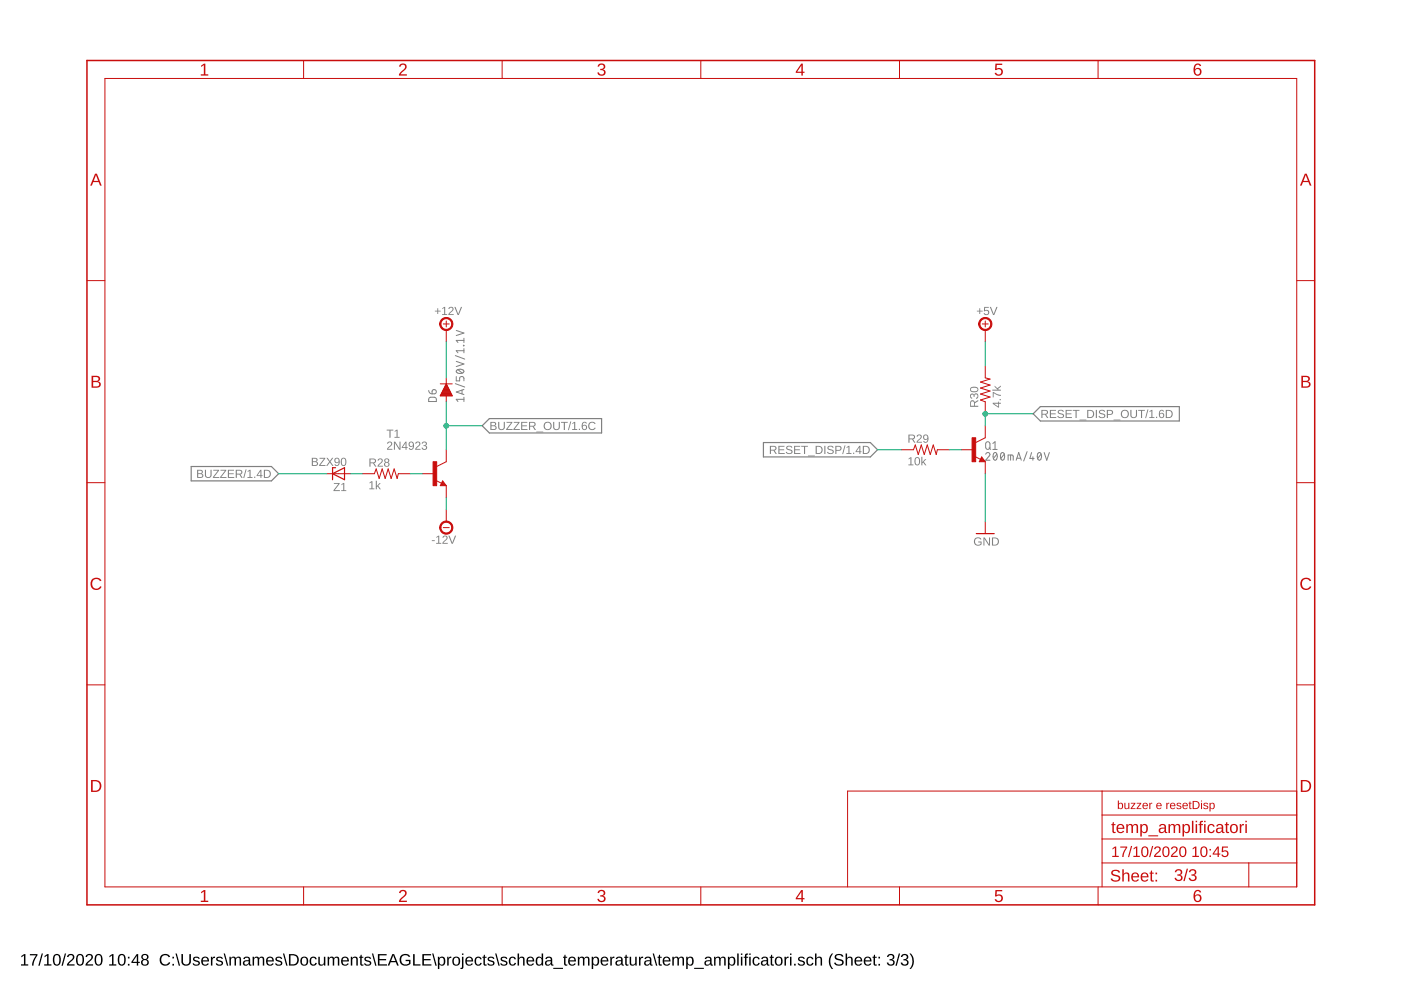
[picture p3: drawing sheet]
<svg xmlns="http://www.w3.org/2000/svg" width="297mm" height="210mm" viewBox="0 0 297 210" stroke-linecap="round" stroke-linejoin="round" font-family="sans-serif">
<path d="M4.5 202.7l.6-.4h.3v2.2h.6v.2h-1.5v-.2h.6v-1.9l-.6 .4zM6.3 202.3h1.6l-.7 1.6-.1 .8h-.3a3.8 3.8 0 0 1 .8-2.1h-1.3zM8.8 202.2h.3l-.7 2.6h-.3zM9.4 202.7l.6-.4h.3v2.2h.6v.2h-1.5v-.2h.6v-1.9l-.6 .4zM11.6 202.4a.91 .91 0 0 1 1 .1 .91 .91 0 0 1 .3 1 .89 .89 0 0 1-.3 1.1 .89 .89 0 0 1-1.2-.2l-.2-.5v-.8zM11.7 202.6a1.65 1.65 0 0 0 .2 1.9h.2a1.12 1.12 0 0 0 .4-1.6l-.3-.4zM13.7 202.2h.3l-.7 2.6h-.3zM14.5 202.4a.79 .79 0 0 1 1.2 .2 .79 .79 0 0 1-.5 1.1l-.7 .8h1.3v.2h-1.6l.1-.4 .5-.6a.72 .72 0 0 0 .4-1.2l-.5 .1-.2 .3h-.3zM16.5 202.4a.91 .91 0 0 1 1.1 .1 .91 .91 0 0 1 .2 1 .89 .89 0 0 1-.3 1.1 .89 .89 0 0 1-1.2-.2l-.2-.5v-.8zM16.7 202.6a1.65 1.65 0 0 0 .1 1.9h.2a1.12 1.12 0 0 0 .4-1.6l-.3-.4zM18.4 202.4a.79 .79 0 0 1 1.2 .2 .79 .79 0 0 1-.4 1.1l-.7 .8h1.2v.2h-1.6l.1-.4 .5-.6a.72 .72 0 0 0 .4-1.2l-.5 .1-.1 .3h-.4zM20.4 202.4a.91 .91 0 0 1 1.1 .1 .91 .91 0 0 1 .2 1 .89 .89 0 0 1-.3 1.1 .89 .89 0 0 1-1.1-.2l-.2-.5v-.8zM20.6 202.6a1.65 1.65 0 0 0 .1 1.9h.2a1.12 1.12 0 0 0 .5-1.6l-.3-.4zM23.2 202.7l.6-.4h.3v2.2h.6v.2h-1.6v-.2h.7v-1.9l-.6 .4zM25.3 202.4a.91 .91 0 0 1 1.1 .1 .91 .91 0 0 1 .3 1 .89 .89 0 0 1-.4 1.1 .89 .89 0 0 1-1.1-.2l-.2-.5v-.8zM25.5 202.6a1.65 1.65 0 0 0 .1 1.9h.2a1.12 1.12 0 0 0 .5-1.6l-.3-.4zM27.1 202.9h.4v.3h-.4zM27.1 204.4h.4v.3h-.4zM29 202.3h.3v1.6h.3v.3h-.3v.5h-.3v-.5h-1.1v-.3zM29 202.6l-.9 1.3h.9zM30.2 202.4a.72 .72 0 0 1 1-.1 .72 .72 0 0 1 0 1.1h-.1a.71 .71 0 0 1 .4 1 .71 .71 0 0 1-1 .3 .66 .66 0 0 1-.6-.6 .66 .66 0 0 1 .5-.7l-.4-.3zM30.3 202.9a.45 .45 0 0 0 .9 0 .45 .45 0 0 0-.9 0zM30.2 204a.51 .51 0 0 0 1 0 .51 .51 0 0 0-1 0zM34.2 202.6a1.21 1.21 0 0 1 1.9 .3l-.3 .1a.9 .9 0 0 0-1.3-.3 .9 .9 0 0 0-.2 1.3 .84 .84 0 0 0 .8 .5 .84 .84 0 0 0 .7-.5l.3 .1a1.25 1.25 0 0 1-1.9 .4 1.25 1.25 0 0 1 0-1.9zM36.5 202.9h.4v.3h-.4zM36.5 204.4h.4v.3h-.4zM37.2 202.2h.3l.7 2.6h-.3zM38.5 202.3h.3v1.5a.68 .68 0 0 0 .7 .7 .68 .68 0 0 0 .6-.7v-1.5h.4v1.5a1.01 1.01 0 0 1-1 1 1.01 1.01 0 0 1-1-1zM41.1 203a.85 .85 0 0 1 1.2 .3h-.2a.39 .39 0 0 0-.5-.3 .39 .39 0 0 0-.3 .5l.2 .1a.67 .67 0 0 1 .7 .2 .67 .67 0 0 1 .1 .7 .91 .91 0 0 1-1.5-.2l.3-.1a.45 .45 0 0 0 .5 .4 .45 .45 0 0 0 .4-.5l-.1-.1a.82 .82 0 0 1-1-.8zM42.9 203.1a.85 .85 0 0 1 1-.2 .85 .85 0 0 1 .4 1h-1.3a.54 .54 0 0 0 .3 .6 .54 .54 0 0 0 .7-.3l.3 .1a.92 .92 0 0 1-1.4 .3 .92 .92 0 0 1-.1-1.3zM43.1 203.2l-.1 .4h1l-.3-.5zM44.7 202.9h.3v.3l.2-.3 .4-.1v.3h-.3l-.2 .3-.1 1.3h-.3zM46 203a.85 .85 0 0 1 1.3 .3h-.3a.39 .39 0 0 0-.5-.3 .39 .39 0 0 0-.3 .5l.2 .1a.67 .67 0 0 1 .7 .2 .67 .67 0 0 1 .1 .7 .91 .91 0 0 1-1.4-.2l.2-.1a.45 .45 0 0 0 .6 .4 .45 .45 0 0 0 .3-.5l-.1-.1a.82 .82 0 0 1-1-.8zM47.4 202.2h.3l.7 2.6h-.3zM48.6 202.9h.3v.3a.58 .58 0 0 1 .6-.4 .58 .58 0 0 1 .5 .4 .58 .58 0 0 1 .7-.4 .58 .58 0 0 1 .4 .7v1.2h-.3v-1.4a.41 .41 0 0 0-.5-.2 .41 .41 0 0 0-.3 .5v1.1h-.3v-1.4a.41 .41 0 0 0-.5-.2 .41 .41 0 0 0-.2 .5v1.1h-.4zM51.8 202.9a.74 .74 0 0 1 .8-.1 .74 .74 0 0 1 .4 .7v.9l.3 .1v.2h-.4l-.2-.3a.63 .63 0 0 1-.8 .4 .63 .63 0 0 1-.4-.8 .63 .63 0 0 1 .8-.4h.4a.42 .42 0 0 0-.3-.5 .42 .42 0 0 0-.5 .3l-.3-.1zM51.9 203.9a.41 .41 0 0 0 .2 .7 .41 .41 0 0 0 .5-.4l.1-.4zM53.5 202.9h.3l.1 .3a.58 .58 0 0 1 .5-.4 .58 .58 0 0 1 .5 .4 .58 .58 0 0 1 .7-.4 .58 .58 0 0 1 .4 .7v1.2h-.3v-1.4a.41 .41 0 0 0-.5-.2 .41 .41 0 0 0-.3 .5v1.1h-.3v-1.4a.41 .41 0 0 0-.5-.2 .41 .41 0 0 0-.2 .5v1.1h-.3zM56.6 203.1a.85 .85 0 0 1 1-.2 .85 .85 0 0 1 .5 1h-1.4a.54 .54 0 0 0 .4 .6 .54 .54 0 0 0 .6-.3l.3 .1a.92 .92 0 0 1-1.3 .3 .92 .92 0 0 1-.2-1.3zM56.9 203.2l-.2 .4h1l-.3-.5zM58.6 203a.85 .85 0 0 1 1.2 .3h-.3a.39 .39 0 0 0-.4-.3 .39 .39 0 0 0-.3 .5l.2 .1a.67 .67 0 0 1 .7 .2 .67 .67 0 0 1 .1 .7 .91 .91 0 0 1-1.5-.2l.3-.1a.45 .45 0 0 0 .5 .4 .45 .45 0 0 0 .4-.5l-.1-.1a.82 .82 0 0 1-1-.8zM60 202.2h.3l.7 2.6h-.3zM61.3 202.3h.8a1.22 1.22 0 0 1 1.3 1.2 1.22 1.22 0 0 1-1.2 1.2h-.9zM61.6 202.6v1.9h.5a1 1 0 0 0 .9-1.3 1 1 0 0 0-1.4-.6zM63.9 203.1a.94 .94 0 0 1 1.5 .5 .94 .94 0 0 1-1.2 1.1l-.3-.2-.2-.4zM64.2 203.1a.86 .86 0 0 0 .3 1.4 .79 .79 0 0 0 .5-.7 .79 .79 0 0 0-.5-.7zM65.8 203.1a.76 .76 0 0 1 1.4 .3h-.4a.48 .48 0 0 0-.6-.3 .48 .48 0 0 0-.2 .7 .48 .48 0 0 0 .2 .7 .48 .48 0 0 0 .7-.4l.3 .1a.79 .79 0 0 1-1 .5 .79 .79 0 0 1-.6-.9zM67.5 202.9h.3v1.1a.45 .45 0 0 0 .5 .5 .45 .45 0 0 0 .4-.6v-1h.3v1.8h-.3v-.3a.63 .63 0 0 1-.7 .3 .63 .63 0 0 1-.5-.6zM69.5 202.9h.3v.3a.58 .58 0 0 1 .5-.4 .58 .58 0 0 1 .5 .4 .58 .58 0 0 1 .7-.4 .58 .58 0 0 1 .4 .7v1.2h-.3v-1.4a.41 .41 0 0 0-.5-.2 .41 .41 0 0 0-.2 .5v1.1h-.4v-1.4a.41 .41 0 0 0-.5-.2 .41 .41 0 0 0-.2 .5v1.1h-.3zM72.5 203.1a.85 .85 0 0 1 1.1-.2 .85 .85 0 0 1 .4 1h-1.4a.54 .54 0 0 0 .4 .6 .54 .54 0 0 0 .7-.3l.2 .1a.92 .92 0 0 1-1.3 .3 .92 .92 0 0 1-.2-1.3zM72.8 203.2l-.2 .4h1.1l-.3-.5zM74.4 202.9h.3v.3a.63 .63 0 0 1 .7-.4 .63 .63 0 0 1 .5 .7v1.2h-.3v-1.2a.45 .45 0 0 0-.5-.5 .45 .45 0 0 0-.4 .6v1.1h-.3zM76.5 202.4h.2v.5h.3v.2h-.3v1.2l.1 .2h.3v.2h-.6l-.1-.1v-1.5h-.2v-.2h.2zM77.4 203a.85 .85 0 0 1 1.3 .3h-.3a.39 .39 0 0 0-.5-.3 .39 .39 0 0 0-.3 .5l.2 .1a.67 .67 0 0 1 .7 .2 .67 .67 0 0 1 .1 .7 .91 .91 0 0 1-1.4-.2l.3-.1a.45 .45 0 0 0 .5 .4 .45 .45 0 0 0 .3-.5l-.1-.1a.82 .82 0 0 1-.9-.8zM78.8 202.2h.3l.7 2.6h-.2zM80.1 202.3h1.9v.3h-1.5v.7h1.4v.3h-1.4v.9h1.5v.2h-1.9zM83.2 202.3h.4l.9 2.4h-.3l-.3-.7h-1.1l-.3 .7h-.3zM83.4 202.5l-.5 1.3h.9zM85 202.6a1.27 1.27 0 0 1 2 .2l-.3 .1a.93 .93 0 0 0-1.4-.2 .93 .93 0 0 0-.1 1.3 1.03 1.03 0 0 0 1.5 .2v-.4h-.7v-.3h1v.8a1.33 1.33 0 0 1-1.9 .2 1.33 1.33 0 0 1-.1-1.9zM87.6 202.3h.3v2.2h1.2v.2h-1.5zM89.6 202.3h1.8v.3h-1.5v.7h1.4v.3h-1.4v.9h1.6v.2h-1.9zM91.6 202.2h.3l.7 2.6h-.3zM92.8 202.9h.3v.3a.71 .71 0 0 1 1-.3 .71 .71 0 0 1 .3 .9 .76 .76 0 0 1-.9 .9l-.4-.3v1.1h-.3zM93.4 203.1a.84 .84 0 0 0 .2 1.4 .83 .83 0 0 0 .1-1.4zM94.8 202.9h.3v.3l.2-.3 .4-.1v.3h-.4l-.1 .3-.1 1.3h-.3zM96.1 203.1a.94 .94 0 0 1 1.5 .5 .94 .94 0 0 1-1.1 1.1l-.4-.2-.2-.4zM96.4 203.1a.86 .86 0 0 0 .3 1.4 .79 .79 0 0 0 .5-.7 .79 .79 0 0 0-.5-.7zM97.9 202.2h.4v.3h-.4zM97.9 202.9h.4v2.1a.45 .45 0 0 1-.7 .4v-.2l.3-.1zM98.9 203.1a.85 .85 0 0 1 1-.2 .85 .85 0 0 1 .4 1h-1.3a.54 .54 0 0 0 .3 .6 .54 .54 0 0 0 .7-.3l.3 .1a.92 .92 0 0 1-1.4 .3 .92 .92 0 0 1-.2-1.3zM99.1 203.2l-.1 .4h1l-.3-.5zM100.8 203.1a.76 .76 0 0 1 1.3 .3h-.3a.48 .48 0 0 0-.6-.3 .48 .48 0 0 0-.3 .7 .48 .48 0 0 0 .3 .7 .48 .48 0 0 0 .6-.4l.3 .1a.79 .79 0 0 1-.9 .5 .79 .79 0 0 1-.6-.9zM102.6 202.4h.2v.5h.4v.2h-.4v1.2l.1 .2h.3v.2h-.5l-.2-.1v-1.5h-.2v-.2h.2zM103.6 203a.85 .85 0 0 1 1.2 .3h-.3a.39 .39 0 0 0-.4-.3 .39 .39 0 0 0-.3 .5l.2 .1a.67 .67 0 0 1 .7 .2 .67 .67 0 0 1 .1 .7 .91 .91 0 0 1-1.5-.2l.3-.1a.45 .45 0 0 0 .5 .4 .45 .45 0 0 0 .4-.5l-.1-.1a.82 .82 0 0 1-1-.8zM105 202.2h.2l.8 2.6h-.3zM106.3 203a.85 .85 0 0 1 1.3 .3h-.3a.39 .39 0 0 0-.5-.3 .39 .39 0 0 0-.3 .5l.2 .1a.67 .67 0 0 1 .7 .2 .67 .67 0 0 1 .1 .7 .91 .91 0 0 1-1.4-.2l.2-.1a.45 .45 0 0 0 .6 .4 .45 .45 0 0 0 .3-.5l-.1-.1a.82 .82 0 0 1-.9-.8zM108.1 203.1a.76 .76 0 0 1 1.3 .3h-.3a.48 .48 0 0 0-.7-.3 .48 .48 0 0 0-.2 .7 .48 .48 0 0 0 .2 .7 .48 .48 0 0 0 .7-.4l.3 .1a.79 .79 0 0 1-1 .5 .79 .79 0 0 1-.5-.9zM109.7 202.2h.3v1a.63 .63 0 0 1 .8-.4 .63 .63 0 0 1 .4 .7v1.2h-.3v-1.2a.45 .45 0 0 0-.5-.5 .45 .45 0 0 0-.4 .6v1.1h-.3zM111.8 203.1a.85 .85 0 0 1 1.1-.2 .85 .85 0 0 1 .4 1h-1.4a.54 .54 0 0 0 .4 .6 .54 .54 0 0 0 .6-.3l.3 .1a.92 .92 0 0 1-1.3 .3 .92 .92 0 0 1-.2-1.3zM112.1 203.2l-.2 .4h1l-.3-.5zM113.7 203.1l.6-.3 .5 .3v-.9h.4v2.5h-.3l-.1-.3a.71 .71 0 0 1-.9 .3 .71 .71 0 0 1-.3-.9zM114 203.2a.91 .91 0 0 0 .3 1.3 .79 .79 0 0 0 .5-.7 .79 .79 0 0 0-.5-.7zM115.9 202.9a.74 .74 0 0 1 .7-.1 .74 .74 0 0 1 .5 .7v.9l.3 .1v.2h-.4l-.2-.3a.63 .63 0 0 1-.8 .4 .63 .63 0 0 1-.4-.8 .63 .63 0 0 1 .7-.4h.5a.42 .42 0 0 0-.3-.5 .42 .42 0 0 0-.6 .3l-.3-.1zM116 203.9a.41 .41 0 0 0 .1 .7 .41 .41 0 0 0 .6-.4l.1-.4zM117.3 205.2h2.1v.2h-2.1zM119.7 202.4h.2v.5h.3v.2h-.3v1.2l.1 .2h.3v.2h-.5l-.2-.1v-1.5h-.2v-.2h.2zM120.7 203.1a.85 .85 0 0 1 1-.2 .85 .85 0 0 1 .4 1h-1.3a.54 .54 0 0 0 .3 .6 .54 .54 0 0 0 .7-.3l.3 .1a.92 .92 0 0 1-1.4 .3 .92 .92 0 0 1-.1-1.3zM120.9 203.2l-.1 .4h1l-.3-.5zM122.5 202.9h.3v.3a.58 .58 0 0 1 .5-.4 .58 .58 0 0 1 .6 .4 .58 .58 0 0 1 .7-.4 .58 .58 0 0 1 .4 .7v1.2h-.3v-1.4a.41 .41 0 0 0-.6-.2 .41 .41 0 0 0-.2 .5v1.1h-.3v-1.4a.41 .41 0 0 0-.6-.2 .41 .41 0 0 0-.2 .5v1.1h-.3zM125.4 202.9h.3l.1 .3a.71 .71 0 0 1 .9-.3 .71 .71 0 0 1 .3 .9 .76 .76 0 0 1-.9 .9l-.3-.3v1.1h-.3zM126 203.1a.84 .84 0 0 0 .3 1.4 .83 .83 0 0 0 0-1.4zM127.5 203.1a.85 .85 0 0 1 1.1-.2 .85 .85 0 0 1 .4 1h-1.3a.54 .54 0 0 0 .3 .6 .54 .54 0 0 0 .7-.3l.2 .1a.92 .92 0 0 1-1.3 .3 .92 .92 0 0 1-.2-1.3zM127.8 203.2l-.1 .4h1l-.3-.5zM129.4 202.9h.3v.3l.2-.3 .4-.1v.3h-.4l-.2 .3v1.3h-.3zM130.8 202.9a.74 .74 0 0 1 .8-.1 .74 .74 0 0 1 .4 .7v.9l.3 .1v.2h-.4l-.2-.3a.63 .63 0 0 1-.8 .4 .63 .63 0 0 1-.4-.8 .63 .63 0 0 1 .8-.4h.4a.42 .42 0 0 0-.3-.5 .42 .42 0 0 0-.5 .3l-.3-.1zM130.9 203.9a.41 .41 0 0 0 .1 .7 .41 .41 0 0 0 .6-.4l.1-.4zM132.7 202.4h.2v.5h.3v.2h-.3v1.2l.1 .2h.2v.2h-.5l-.1-.1v-1.5h-.3v-.2h.3zM133.5 202.9h.3v1.1a.45 .45 0 0 0 .5 .5 .45 .45 0 0 0 .4-.6v-1h.3v1.8h-.3v-.3a.63 .63 0 0 1-.7 .3 .63 .63 0 0 1-.5-.6zM135.5 202.9h.3v.3l.2-.3 .4-.1v.3h-.4l-.2 .3v1.3h-.3zM136.9 202.9a.74 .74 0 0 1 .7-.1 .74 .74 0 0 1 .5 .7v.9l.3 .1v.2h-.4l-.2-.3a.63 .63 0 0 1-.8 .4 .63 .63 0 0 1-.4-.8 .63 .63 0 0 1 .8-.4h.4a.42 .42 0 0 0-.3-.5 .42 .42 0 0 0-.5 .3l-.4-.1zM137 203.9a.41 .41 0 0 0 .1 .7 .41 .41 0 0 0 .6-.4l.1-.4zM138.4 202.2h.3l.7 2.6h-.3zM139.7 202.4h.2v.5h.4v.2h-.4v1.2l.1 .2h.3v.2h-.5l-.1-.1-.1-1.5h-.2v-.2h.2zM140.7 203.1a.85 .85 0 0 1 1-.2 .85 .85 0 0 1 .5 1h-1.4a.54 .54 0 0 0 .4 .6 .54 .54 0 0 0 .6-.3l.3 .1a.92 .92 0 0 1-1.3 .3 .92 .92 0 0 1-.2-1.3zM141 203.2l-.2 .4h1l-.3-.5zM142.5 202.9h.3l.1 .3a.58 .58 0 0 1 .5-.4 .58 .58 0 0 1 .5 .4 .58 .58 0 0 1 .7-.4 .58 .58 0 0 1 .4 .7v1.2h-.3v-1.4a.41 .41 0 0 0-.5-.2 .41 .41 0 0 0-.3 .5v1.1h-.3v-1.4a.41 .41 0 0 0-.5-.2 .41 .41 0 0 0-.2 .5v1.1h-.3zM145.5 202.9h.3v.3a.71 .71 0 0 1 .9-.3 .71 .71 0 0 1 .4 .9 .76 .76 0 0 1-1 .9l-.3-.3v1.1h-.3zM146 203.1a.84 .84 0 0 0 .3 1.4 .83 .83 0 0 0 0-1.4zM147.2 205.2h2v.2h-2zM149.6 202.9a.74 .74 0 0 1 .8-.1 .74 .74 0 0 1 .5 .7v.9l.3 .1v.2h-.4l-.2-.3a.63 .63 0 0 1-.8 .4 .63 .63 0 0 1-.4-.8 .63 .63 0 0 1 .7-.4h.5a.42 .42 0 0 0-.3-.5 .42 .42 0 0 0-.6 .3l-.3-.1zM149.8 203.9a.41 .41 0 0 0 .1 .7 .41 .41 0 0 0 .6-.4l.1-.4zM151.4 202.9h.3v.3a.58 .58 0 0 1 .5-.4 .58 .58 0 0 1 .6 .4 .58 .58 0 0 1 .6-.4 .58 .58 0 0 1 .5 .7v1.2h-.3l-.1-1.4a.41 .41 0 0 0-.5-.2 .41 .41 0 0 0-.2 .5v1.1h-.3v-1.4a.41 .41 0 0 0-.6-.2 .41 .41 0 0 0-.2 .5v1.1h-.3zM154.3 202.9h.3v.3a.71 .71 0 0 1 1-.3 .71 .71 0 0 1 .3 .9 .76 .76 0 0 1-.9 .9l-.4-.3v1.1h-.3zM154.9 203.1a.84 .84 0 0 0 .2 1.4 .83 .83 0 0 0 0-1.4zM156.3 202.2h.3v2.5h-.3zM157.1 202.2h.3v.3h-.3zM157.1 202.9h.3v1.8h-.3zM158.1 202.3l.5-.1v.2l-.3 .2v.3h.3v.2h-.3v1.6h-.4v-1.6h-.2v-.2h.2zM158.9 202.2h.3v.3h-.3zM158.9 202.9h.3v1.8h-.3zM159.8 203.1a.76 .76 0 0 1 1.3 .3h-.4a.48 .48 0 0 0-.6-.3 .48 .48 0 0 0-.2 .7 .48 .48 0 0 0 .2 .7 .48 .48 0 0 0 .7-.4l.3 .1a.79 .79 0 0 1-1 .5 .79 .79 0 0 1-.5-.9zM161.6 202.9a.74 .74 0 0 1 .8-.1 .74 .74 0 0 1 .5 .7v.9l.2 .1v.2h-.4l-.1-.3a.63 .63 0 0 1-.8 .4 .63 .63 0 0 1-.5-.8 .63 .63 0 0 1 .8-.4h.4a.42 .42 0 0 0-.2-.5 .42 .42 0 0 0-.6 .3l-.3-.1zM161.8 203.9a.41 .41 0 0 0 .1 .7 .41 .41 0 0 0 .6-.4v-.4zM163.5 202.4h.2v.5h.4v.2h-.4v1.2l.1 .2h.3v.2h-.5l-.2-.1v-1.5h-.2v-.2h.2zM164.5 203.1a.94 .94 0 0 1 1.4 .5 .94 .94 0 0 1-1.1 1.1l-.3-.2-.2-.4zM164.8 203.1a.86 .86 0 0 0 .3 1.4 .79 .79 0 0 0 .5-.7 .79 .79 0 0 0-.5-.7zM166.3 202.9h.3v.3l.2-.3 .4-.1v.3h-.3l-.2 .3-.1 1.3h-.3zM167.5 202.2h.3v.3h-.3zM167.5 202.9h.3v1.8h-.3zM168.4 204.3h.3v.4h-.3zM169.4 203a.85 .85 0 0 1 1.2 .3h-.2a.39 .39 0 0 0-.5-.3 .39 .39 0 0 0-.3 .5l.2 .1a.67 .67 0 0 1 .7 .2 .67 .67 0 0 1 .1 .7 .91 .91 0 0 1-1.5-.2l.3-.1a.45 .45 0 0 0 .5 .4 .45 .45 0 0 0 .4-.5l-.1-.1a.82 .82 0 0 1-1-.8zM171.1 203.1a.76 .76 0 0 1 1.4 .3h-.4a.48 .48 0 0 0-.6-.3 .48 .48 0 0 0-.2 .7 .48 .48 0 0 0 .2 .7 .48 .48 0 0 0 .7-.4l.3 .1a.79 .79 0 0 1-1 .5 .79 .79 0 0 1-.6-.9zM172.8 202.2h.3v1a.63 .63 0 0 1 .7-.4 .63 .63 0 0 1 .5 .7v1.2h-.3v-1.2a.45 .45 0 0 0-.5-.5 .45 .45 0 0 0-.4 .6v1.1h-.3zM176.4 202.2h.3a2.48 2.48 0 0 0 0 3.3 1.06 1.06 0 0 1-.9-1.1 2.47 2.47 0 0 1 .6-2.2zM177.1 202.6a1.11 1.11 0 0 1 1.7 .2l-.3 .1a.63 .63 0 0 0-.6-.4 .63 .63 0 0 0-.6 .5l.7 .3a.75 .75 0 0 1 .9 .8 .75 .75 0 0 1-1 .7 .89 .89 0 0 1-1.1-.7h.4a.73 .73 0 0 0 .7 .4 .73 .73 0 0 0 .6-.5l-.7-.4a.72 .72 0 0 1-.7-1zM179.3 202.2h.3v1a.63 .63 0 0 1 .7-.4 .63 .63 0 0 1 .5 .7v1.2h-.3v-1.2a.45 .45 0 0 0-.5-.5 .45 .45 0 0 0-.4 .6v1.1h-.3zM181.4 203.1a.85 .85 0 0 1 1-.2 .85 .85 0 0 1 .4 1h-1.3a.54 .54 0 0 0 .3 .6 .54 .54 0 0 0 .7-.3l.3 .1a.92 .92 0 0 1-1.4 .3 .92 .92 0 0 1-.1-1.3zM181.6 203.2l-.1 .4h1l-.3-.5zM183.3 203.1a.85 .85 0 0 1 1.1-.2 .85 .85 0 0 1 .4 1h-1.3a.54 .54 0 0 0 .3 .6 .54 .54 0 0 0 .7-.3l.2 .1a.92 .92 0 0 1-1.3 .3 .92 .92 0 0 1-.2-1.3zM183.6 203.2l-.1 .4h1l-.3-.5zM185.3 202.4h.2v.5h.4v.2h-.4v1.2l.1 .2h.3v.2h-.5l-.1-.1-.1-1.5h-.2v-.2h.2zM186.2 202.9h.4v.3h-.4zM186.2 204.4h.4v.3h-.4zM188.3 202.4a.71 .71 0 0 1 1.1 0 .71 .71 0 0 1-.1 1l-.2 .1a.69 .69 0 0 1 .6 .9 .69 .69 0 0 1-1.1 .3l-.5-.4-.1-.2h.3a.49 .49 0 0 0 .7 .4 .49 .49 0 0 0 .2-.8l-.6-.1v-.2a.47 .47 0 0 0 .7-.3 .47 .47 0 0 0-.3-.6 .47 .47 0 0 0-.6 .4h-.3zM190.6 202.2h.2l-.7 2.6h-.2zM191.3 202.4a.71 .71 0 0 1 1 0 .71 .71 0 0 1 0 1l-.2 .1a.69 .69 0 0 1 .5 .9 .69 .69 0 0 1-1 .3l-.6-.4v-.2h.3a.49 .49 0 0 0 .7 .4 .49 .49 0 0 0 .2-.8l-.6-.1v-.2a.47 .47 0 0 0 .6-.3 .47 .47 0 0 0-.3-.6 .47 .47 0 0 0-.6 .4h-.3zM192.8 202.2a1.06 1.06 0 0 1 .9 1 2.47 2.47 0 0 1-.6 2.3h-.3a2.48 2.48 0 0 0 0-3.3z" fill="#000"/>
<g fill="#808080">
<path d="M82.2 93.7a.55 .55 0 0 1 .9 .2 .55 .55 0 0 1-.3 .8l-.5 .5h.9v.2h-1.1v-.3l.5-.5a.37 .37 0 0 0 .3-.5 .37 .37 0 0 0-.6-.1l-.2 .1zM83.5 93.6h.3l.9 1.5v-1.5h.2v1.8h-.3l-.9-1.5v1.5h-.2zM86 93.6h.2v1.2h.2v.2h-.2v.4h-.2v-.4h-.8zM86 93.9l-.6 .9h.6zM86.8 93.8a.63 .63 0 0 1 .7-.1 .63 .63 0 0 1 .3 .8 .63 .63 0 0 1-.3 .8 .63 .63 0 0 1-.8-.3h.2l.1 .2a.48 .48 0 0 0 .5-.2 .48 .48 0 0 0 .1-.5 .55 .55 0 0 1-.9 .1 .55 .55 0 0 1 .1-.8zM86.8 94.2a.38 .38 0 0 0 .7 0 .38 .38 0 0 0-.7 0zM88.2 93.7a.55 .55 0 0 1 .9 .2 .55 .55 0 0 1-.3 .8l-.5 .5h.9v.2h-1.2l.1-.3 .5-.5a.37 .37 0 0 0 .3-.5 .37 .37 0 0 0-.6-.1l-.3 .1zM89.6 93.7a.5 .5 0 0 1 .8 0 .5 .5 0 0 1-.2 .8 .51 .51 0 0 1 .2 .8 .51 .51 0 0 1-.8 0l-.2-.4h.2a.35 .35 0 0 0 .5 .3 .35 .35 0 0 0 .1-.5l-.4-.1v-.2a.33 .33 0 0 0 .5-.2 .33 .33 0 0 0-.3-.4 .33 .33 0 0 0-.4 .3h-.2z"/>
<path d="M78.4 102.3l.6-.3v1.6h.4v.1h-1.1v-.1h.4v-1.4l-.3 .3zM79.7 101.9h.2v1.2l.6-.7h.2l-.5 .6 .6 .7h-.3l-.4-.6-.2 .2v.4h-.2z"/>
<path d="M66.1 97.1l1.2 .2v.3l-.3 .3a.47 .47 0 0 1 .4 .6 .47 .47 0 0 1-.6 .3h-.7zM66.3 97.3v.5l.8-.2-.1-.3zM66.3 98v.6h.7l.2-.2-.2-.4zM67.7 97.1h1.3l-1.1 1.5h1.1v.2h-1.4l1.1-1.5h-1zM69.2 97.1h.3l.4 .6 .5-.6h.3l-.6 .8 .6 .9h-.2l-.6-.8-.5 .8h-.2l.6-.9zM71 97.2a.63 .63 0 0 1 .8 0 .63 .63 0 0 1 .2 .7 .63 .63 0 0 1-.2 .8 .63 .63 0 0 1-.9-.2l.2-.1 .1 .2a.48 .48 0 0 0 .5-.1 .48 .48 0 0 0 .1-.5 .55 .55 0 0 1-.8 0 .55 .55 0 0 1 0-.8zM71 97.6a.4 .4 0 0 0 .8 0 .4 .4 0 0 0-.8 0zM72.5 97.1a.64 .64 0 0 1 .8 .1 .64 .64 0 0 1 .1 .7 .64 .64 0 0 1-.6 .9 .64 .64 0 0 1-.6-.9zM72.7 97.3a.97 .97 0 0 0 .1 1.3 .86 .86 0 0 0 0-1.4z"/>
<path d="M91.6 114.5h.6v.2h-.6zM92.5 113.9l.6-.3v1.5h.4v.2h-1v-.2h.4v-1.3l-.4 .3zM94 113.7a.55 .55 0 0 1 .8 .1 .55 .55 0 0 1-.3 .8l-.5 .5h.9v.2h-1.1l.1-.3 .4-.5a.37 .37 0 0 0 .4-.5 .37 .37 0 0 0-.6-.1l-.3 .1zM95.1 113.6h.2l.6 1.5 .6-1.5h.2l-.7 1.7h-.2z"/>
</g>
<g fill="none" stroke="#808080" stroke-width=".21">
<path d="M96.5 75.4l2 .7M96.7 79.8v1h.8v-.6a.46 .46 0 0 1 .4-.4 .46 .46 0 0 1 .5 .4v.6M96.7 76.6l1.7 .6-1.7 .5M96.7 70.1l1.7 .5-1.7 .5M96.8 78.5a1.02 1.02 0 0 1 1.6 .2 .97 .97 0 0 1-1.7 0zM97.1 78.4l.9 .7M98.3 73.2l.1 .1zM98.4 71.7v.9M98.4 73.9v.9M98.4 74.4h-1.7l.4 .4M98.4 72.2h-1.7l.4 .4M96.5 81.3l2 .8"/>
<path d="M98 82.7v.8M98.4 84.7h-1.7l.4 .4M98.4 84.2v.9M98.4 82.6l-1.7 .5 1.7 .6"/>
</g>
<path d="M92.7 65.4h.2v.5h.5v.2h-.5v.5h-.2v-.5h-.5v-.2h.5zM93.8 65.4l.6-.3v1.5h.4v.2h-1.1v-.2h.5v-1.3l-.4 .3zM95.2 65.2a.55 .55 0 0 1 .9 .1 .55 .55 0 0 1-.3 .8l-.5 .5h.9v.2h-1.1v-.3l.5-.5a.37 .37 0 0 0 .3-.5 .37 .37 0 0 0-.6-.1l-.2 .1zM96.3 65.1h.3l.6 1.5 .5-1.5h.3l-.7 1.7h-.3z" fill="#808080"/>
<g fill="none" stroke="#808080" stroke-width=".21">
<path d="M209 96.3a.44 .44 0 0 1 .6-.3 .44 .44 0 0 1 .1 .7l-.7 .9h.9M210.8 96.1l.2-.2a.95 .95 0 0 1 0 1.7 1.01 1.01 0 0 1-.2-1.5zM211.3 96.3l-.7 .9M212.3 96.1l.3-.2a.97 .97 0 0 1 0 1.7 1.03 1.03 0 0 1-.3-1.5zM212.9 96.3l-.7 .9M213.7 97.6v-1.1l1 .1 .1 1M214.3 96.5v1.1M215.5 97.6l.5-1.7 .5 1.7M215.6 97.2h.8M217.8 95.8l-.8 1.9M218.7 95.9l-.3 1.3h.9M219 96.8v.8"/>
<path d="M220.1 96.1l.3-.2a.95 .95 0 0 1 0 1.7 1.01 1.01 0 0 1-.3-1.5zM220.7 96.3l-.7 .9M221.4 95.9l.5 1.7 .6-1.7"/>
</g>
<g fill="#808080">
<path d="M192.6 97.2l.6-.3v1.6h.5v.2h-1.1v-.2h.4v-1.3l-.4 .2zM194.1 97a.64 .64 0 0 1 .8 .1 .64 .64 0 0 1 .2 .7 .64 .64 0 0 1-.6 .9 .64 .64 0 0 1-.6-.9zM194.3 97.1a.97 .97 0 0 0 .2 1.4 .86 .86 0 0 0 0-1.4zM195.3 96.9h.3v1.1l.5-.7h.3l-.5 .6 .5 .8h-.2l-.5-.6-.1 .1v.5h-.3z"/>
<path d="M210.5 85.4h1.1v-.2h.2v.2h.4v.2h-.4v.8h-.2l-1.1-.8zM210.7 85.6l.9 .6v-.6zM211.9 84.6h.3v.3h-.3zM210.5 83.1l1.1 .5 .6 .1v.2l-.7-.1-.8-.5v1h-.2zM210.9 81.8l.6 .5 .7-.6v.3l-.6 .5 .1 .1h.5v.2h-1.8v-.2h1.1l-.6-.6z"/>
<path d="M207.6 65.4h.2v.5h.5v.2h-.5v.5h-.2v-.5h-.5v-.2h.5zM208.7 65.1h.9v.2h-.7l-.1 .5a.59 .59 0 0 1 .9 .3 .59 .59 0 0 1-.4 .8 .59 .59 0 0 1-.7-.5h.2a.38 .38 0 0 0 .5 .1 .38 .38 0 0 0 .1-.5 .38 .38 0 0 0-.6 0h-.2zM209.9 65.1h.2l.6 1.5 .6-1.5h.2l-.7 1.7h-.2z"/>
<path d="M206.7 114.2a.9 .9 0 0 1 1.4 .1l-.2 .1a.68 .68 0 0 0-1 0 .68 .68 0 0 0 0 .9 .68 .68 0 0 0 .9 .1l.1-.4h-.5v-.2h.7v.6a.94 .94 0 0 1-1.3 .1 .94 .94 0 0 1-.1-1.3zM208.5 114h.3l.9 1.4v-1.4h.2v1.7h-.3l-.9-1.5v1.5h-.2zM210.3 114h.6a.86 .86 0 0 1 .9 .8 .86 .86 0 0 1-.8 .9h-.7zM210.5 114.1v1.4a.73 .73 0 0 0 1.1-.7 .73 .73 0 0 0-1.1-.7z"/>
<path d="M82 91.1h1.4v.2h-.6v1.5h-.2v-1.5h-.6zM83.7 91.4l.6-.3v1.5h.4v.2h-1.1v-.2h.5v-1.3l-.4 .3z"/>
<path d="M78.3 97.2h.8a.5 .5 0 0 1 .6 .4 .5 .5 0 0 1-.4 .6l.5 .7h-.3l-.4-.7h-.5v.7h-.3zM78.6 97.4v.6h.5a.32 .32 0 0 0 .4-.3 .32 .32 0 0 0-.4-.3zM80.2 97.3a.55 .55 0 0 1 .9 .1 .55 .55 0 0 1-.3 .8l-.5 .6h.9v.1h-1.2l.1-.2 .5-.5a.37 .37 0 0 0 .3-.5 .37 .37 0 0 0-.6-.2l-.2 .1zM81.6 97.3a.51 .51 0 0 1 .7 0 .51 .51 0 0 1 .1 .7h-.2a.5 .5 0 0 1 .2 .8 .5 .5 0 0 1-.8 0 .5 .5 0 0 1 .2-.8l-.3-.2zM81.7 97.6a.32 .32 0 0 0 .6 0 .32 .32 0 0 0-.6 0zM81.6 98.5a.4 .4 0 0 0 .8 0 .4 .4 0 0 0-.8 0z"/>
<path d="M70.8 102.4h1.2l-1 1.5h1.1v.2h-1.4l1-1.5h-.9zM72.4 102.7l.6-.3v1.5h.4v.2h-1.1v-.2h.5v-1.3l-.4 .3z"/>
</g>
<path d="M90.9 82.8l.3 .6 .4 .1M91 84.3h1.2l.3 .2v.6h-1.6zM91.7 82.7a.46 .46 0 0 1 .8 .2 .46 .46 0 0 1-.4 .6h-.5zM209.1 93.8l.3-.1 .3 .1 .2 1a.46 .46 0 0 1-.5 .5 .46 .46 0 0 1-.4-.5zM209.7 94.9l.4 .4M210.5 94l.5-.3v1.6M210.5 95.3h.9" fill="none" stroke="#808080" stroke-width=".21"/>
<g fill="#808080">
<path d="M192.6 92.1h.8a.5 .5 0 0 1 .6 .4 .5 .5 0 0 1-.4 .6l.5 .8h-.3l-.4-.8h-.6v.8h-.2zM192.8 92.3v.7h.6a.32 .32 0 0 0 .4-.4 .32 .32 0 0 0-.4-.3zM194.5 92.2a.55 .55 0 0 1 .9 .2 .55 .55 0 0 1-.3 .8l-.5 .5h.9v.2h-1.2l.1-.3 .5-.5a.37 .37 0 0 0 .3-.5 .37 .37 0 0 0-.6-.1l-.3 .1zM195.9 92.3a.63 .63 0 0 1 .7-.1 .63 .63 0 0 1 .3 .8 .63 .63 0 0 1-.3 .8 .63 .63 0 0 1-.9-.3h.3l.1 .2a.48 .48 0 0 0 .4-.2 .48 .48 0 0 0 .1-.5 .55 .55 0 0 1-.8 .1 .55 .55 0 0 1 .1-.8zM195.9 92.7a.38 .38 0 0 0 .7 0 .38 .38 0 0 0-.7 0z"/>
<path d="M205.8 85l.6-.1 .3 .4 .7-.5v.3l-.7 .4v.5h.7v.3h-1.7zM206 85.2l-.1 .8h.6l-.1-.8zM205.8 83.6l.5-.1 .2 .3a.51 .51 0 0 1 .8-.3 .51 .51 0 0 1 .1 .8l-.4 .3-.1-.3a.35 .35 0 0 0 .3-.4 .35 .35 0 0 0-.5-.2l-.1 .5h-.2a.33 .33 0 0 0-.1-.5 .33 .33 0 0 0-.5 .2 .33 .33 0 0 0 .3 .4v.2l-.4-.3zM205.8 82.2a1.02 1.02 0 0 1 1.6 .4 .95 .95 0 0 1-.9 .6 .95 .95 0 0 1-.8-.6zM205.9 82.4a.66 .66 0 0 0 .4 .6 .66 .66 0 0 0 .6-.1 .41 .41 0 0 0 .3-.6 .41 .41 0 0 0-.7-.1z"/>
</g>
<path d="M102.2 90.3l1.6-1.5h23.8v3h-23.8z" fill="none" stroke="#808080" stroke-width=".25"/>
<path d="M104 89.5l1.1 .1 .1 .4-.3 .3a.47 .47 0 0 1 .4 .5 .47 .47 0 0 1-.6 .4h-.7zM104.2 89.6v.6l.7-.2v-.3zM104.2 90.4v.6h.6l.2-.2-.1-.4zM105.6 89.5h.3v1a.48 .48 0 0 0 .4 .5 .48 .48 0 0 0 .5-.5v-1h.2v1a.71 .71 0 0 1-.7 .7 .71 .71 0 0 1-.7-.7zM107.4 89.5h1.2l-1 1.5h1.1v.2h-1.4l1.1-1.6h-1zM108.9 89.5h1.3l-1.1 1.5h1.1v.2h-1.4l1.1-1.6h-1zM110.5 89.5h1.3v.1h-1.1v.6h1v.2h-1v.6h1.1v.2h-1.3zM112.2 89.5h.8a.5 .5 0 0 1 .6 .3 .5 .5 0 0 1-.4 .6l.4 .8h-.2l-.5-.7h-.5v.7h-.2zM112.4 89.6v.7h.6a.32 .32 0 0 0 .3-.4 .32 .32 0 0 0-.4-.3zM113.7 91.5h1.5v.2h-1.5zM115.2 90.3a.9 .9 0 0 1 1.8 0 .9 .9 0 0 1-1.8 0zM115.7 89.8a.7 .7 0 0 0 .1 1.1 .7 .7 0 0 0 1-.6 .7 .7 0 0 0-.9-.7zM117.3 89.5h.2v1a.48 .48 0 0 0 .5 .5 .48 .48 0 0 0 .5-.5v-1h.2v1a.71 .71 0 0 1-.7 .7 .71 .71 0 0 1-.7-.7zM118.9 89.5h1.5v.1h-.6v1.6h-.3v-1.6h-.6zM120.9 89.4h.2l-.5 1.8h-.2zM121.4 89.7l.6-.2v1.5h.4v.2h-1.1v-.2h.4v-1.3l-.3 .2zM122.7 90.9h.3v.3h-.3zM123.6 89.5h.2a.5 .5 0 0 1 .6 .3h-.2l-.1-.1a.47 .47 0 0 0-.5 .1 .47 .47 0 0 0-.1 .5 .55 .55 0 0 1 .9 .1 .55 .55 0 0 1-.3 .8 .55 .55 0 0 1-.7-.4l-.1-.7zM123.5 90.6a.37 .37 0 0 0 .7 0 .37 .37 0 0 0-.7 0zM124.9 89.7a.86 .86 0 0 1 1.4 .2h-.2a.63 .63 0 0 0-1 0 .63 .63 0 0 0 .1 .9 .63 .63 0 0 0 .9-.2l.2 .1a.88 .88 0 0 1-1.3 .3 .88 .88 0 0 1-.1-1.3z" fill="#808080"/>
<path d="M40.5 98.9h17.1l1.5 1.5-1.5 1.6h-17.1z" fill="none" stroke="#808080" stroke-width=".25"/>
<path d="M41.8 99.6l1.2 .2v.4l-.3 .2a.47 .47 0 0 1 .4 .6 .47 .47 0 0 1-.6 .3h-.7zM42 99.8v.5l.8-.1-.1-.3zM42 100.5v.6h.7l.2-.1-.2-.4zM43.4 99.6h.3v1.1a.48 .48 0 0 0 .5 .5 .48 .48 0 0 0 .4-.5v-1.1h.3v1.1a.71 .71 0 0 1-.7 .7 .71 .71 0 0 1-.8-.7zM45.2 99.6h1.2l-1 1.5h1.1v.2h-1.4l1.1-1.5h-1zM46.7 99.6h1.3l-1.1 1.5h1.1v.2h-1.3l1-1.5h-1zM48.3 99.6h1.3v.2h-1.1v.6h1v.1h-1v.6h1.2v.2h-1.4zM50 99.6h.8a.5 .5 0 0 1 .6 .4 .5 .5 0 0 1-.4 .6l.5 .7h-.3l-.5-.7h-.5v.7h-.2zM50.2 99.8v.6h.6a.32 .32 0 0 0 .4-.3 .32 .32 0 0 0-.4-.3zM52.1 99.5h.2l-.5 1.9h-.2zM52.5 99.9l.6-.3v1.5h.4v.2h-1v-.2h.4v-1.3l-.4 .3zM53.9 101.1h.2v.2h-.2zM55.2 99.6h.2v1.2h.3v.1h-.3v.4h-.2v-.4h-.8zM55.2 99.9l-.6 .9h.6zM55.9 99.6h.6a.86 .86 0 0 1 .9 .8 .86 .86 0 0 1-.8 .9h-.7zM56.2 99.8v1.3a.73 .73 0 0 0 1-.6 .73 .73 0 0 0-1-.7z" fill="#808080"/>
<path d="M219.1 87.7l1.5-1.5h29.4v3.1h-29.4z" fill="none" stroke="#808080" stroke-width=".25"/>
<path d="M220.8 86.9h.8a.5 .5 0 0 1 .6 .4 .5 .5 0 0 1-.4 .6l.5 .7h-.3l-.4-.7h-.6v.7h-.2zM221 87.1v.6h.6a.32 .32 0 0 0 .4-.3 .32 .32 0 0 0-.4-.3zM222.6 86.9h1.3v.2h-1.1v.6h1v.1h-1v.6h1.1v.2h-1.3zM224.4 87a.8 .8 0 0 1 1.2 .3h-.3a.4 .4 0 0 0-.4-.3 .4 .4 0 0 0-.3 .5l.2 .1a.57 .57 0 0 1 .7 .3 .57 .57 0 0 1-.2 .7l-.4 .1a.63 .63 0 0 1-.7-.5h.2a.46 .46 0 0 0 .5 .3 .46 .46 0 0 0 .4-.5l-.5-.2a.49 .49 0 0 1-.5-.2 .49 .49 0 0 1 .1-.6zM225.9 86.9h1.3v.2h-1v.6h1v.1h-1v.6h1.1v.2h-1.4zM227.4 86.9h1.5v.2h-.6v1.5h-.3v-1.5h-.6zM228.9 89h1.4v.1h-1.4zM230.5 86.9h.6a.86 .86 0 0 1 .9 .8 .86 .86 0 0 1-.9 .9h-.6zM230.7 87.1v1.3a.73 .73 0 0 0 1.1-.6 .73 .73 0 0 0-1.1-.7zM232.3 86.9h.3v1.7h-.3zM233.2 87a.8 .8 0 0 1 1.1 .3h-.2a.4 .4 0 0 0-.5-.3 .4 .4 0 0 0-.3 .5l.2 .1a.57 .57 0 0 1 .7 .3 .57 .57 0 0 1-.2 .7l-.4 .1a.63 .63 0 0 1-.7-.5h.2a.46 .46 0 0 0 .6 .3 .46 .46 0 0 0 .3-.5l-.4-.2a.49 .49 0 0 1-.5-.2 .49 .49 0 0 1 .1-.6zM234.7 86.9h.7a.53 .53 0 0 1 .6 .5 .53 .53 0 0 1-.6 .6h-.5v.6h-.2zM234.9 87.1v.7l.7-.1a.35 .35 0 0 0 0-.6zM236.1 89h1.4v.1h-1.4zM237.6 87.8a.89 .89 0 0 1 1.7 0 .89 .89 0 0 1-1.7 0zM238 87.3a.7 .7 0 0 0 .2 1.1 .7 .7 0 0 0 1-.6 .7 .7 0 0 0-.9-.7zM239.7 86.9h.2v1.1a.48 .48 0 0 0 .5 .5 .48 .48 0 0 0 .4-.5v-1.1h.3v1.1a.71 .71 0 0 1-.7 .7 .71 .71 0 0 1-.7-.7zM241.3 86.9h1.4v.2h-.6v1.5h-.2v-1.5h-.6zM243.3 86.8h.2l-.5 1.9h-.2zM243.7 87.2l.6-.3v1.5h.5v.2h-1.1v-.2h.4v-1.3l-.4 .3zM245.1 88.4h.2v.2h-.2zM246 87l.1-.1a.5 .5 0 0 1 .7 .3l-.2 .1-.1-.2a.47 .47 0 0 0-.5 .2 .47 .47 0 0 0-.1 .4 .55 .55 0 0 1 .9 .1 .55 .55 0 0 1-.3 .8 .55 .55 0 0 1-.7-.3l-.1-.8zM245.9 88.1a.37 .37 0 0 0 .7 0 .37 .37 0 0 0-.7 0zM247.2 86.9h.5a.86 .86 0 0 1 .9 .8 .86 .86 0 0 1-.8 .9h-.6zM247.4 87.1v1.3a.73 .73 0 0 0 1-.6 .73 .73 0 0 0-1-.7z" fill="#808080"/>
<path d="M161.9 93.8h22.6l1.6 1.6-1.6 1.5h-22.6z" fill="none" stroke="#808080" stroke-width=".25"/>
<path d="M163.2 94.5h.8a.5 .5 0 0 1 .6 .4 .5 .5 0 0 1-.4 .6l.5 .7h-.3l-.4-.7h-.5v.7h-.3zM163.5 94.7v.7h.5a.32 .32 0 0 0 .4-.4 .32 .32 0 0 0-.4-.3zM165 94.5h1.3v.2h-1v.6h1v.2h-1v.6h1.1v.1h-1.4zM166.8 94.6a.8 .8 0 0 1 1.2 .3h-.2a.4 .4 0 0 0-.5-.3 .4 .4 0 0 0-.3 .5l.2 .1a.57 .57 0 0 1 .7 .3 .57 .57 0 0 1-.2 .7l-.4 .1a.63 .63 0 0 1-.7-.5h.2a.46 .46 0 0 0 .6 .3 .46 .46 0 0 0 .3-.5l-.4-.1a.49 .49 0 0 1-.5-.3 .49 .49 0 0 1 0-.6zM168.4 94.5h1.3v.2h-1.1v.6h1v.2h-1v.6h1.1v.1h-1.3zM169.9 94.5h1.4v.2h-.6v1.5h-.2v-1.5h-.6zM171.3 96.6h1.5v.1h-1.5zM172.9 94.5h.6a.86 .86 0 0 1 .9 .9 .86 .86 0 0 1-.8 .8h-.7zM173.2 94.7v1.4a.73 .73 0 0 0 1-.7 .73 .73 0 0 0-1-.7zM174.8 94.5h.2v1.7h-.2zM175.6 94.6a.8 .8 0 0 1 1.1 .3h-.2a.4 .4 0 0 0-.5-.3 .4 .4 0 0 0-.3 .5l.2 .1a.57 .57 0 0 1 .8 .3 .57 .57 0 0 1-.2 .7l-.4 .1a.63 .63 0 0 1-.8-.5h.3a.46 .46 0 0 0 .5 .3 .46 .46 0 0 0 .4-.5l-.5-.1a.49 .49 0 0 1-.5-.3 .49 .49 0 0 1 .1-.6zM177.1 94.5h.7a.53 .53 0 0 1 .6 .5 .53 .53 0 0 1-.6 .6h-.5v.6h-.2zM177.3 94.7v.7h.7a.35 .35 0 0 0 0-.6zM179.1 94.4h.2l-.5 1.9h-.2zM179.5 94.8l.6-.3v1.6h.4v.1h-1.1v-.1h.5v-1.4l-.4 .3zM180.9 96h.2v.2h-.2zM182.2 94.5h.2v1.2h.3v.2h-.3v.3h-.2v-.3h-.8zM182.2 94.8l-.6 .9h.6zM182.9 94.5h.6a.86 .86 0 0 1 .9 .9 .86 .86 0 0 1-.8 .8h-.7zM183.2 94.7v1.4a.73 .73 0 0 0 1-.7 .73 .73 0 0 0-1-.7z" fill="#808080"/>
<path d="M237 169.7h.2v.7a.5 .5 0 0 1 .7-.2 .5 .5 0 0 1 .2 .7 .54 .54 0 0 1-.6 .7l-.3-.3v.2h-.2zM237.3 170.5l-.1 .6 .2 .3a.49 .49 0 0 0 .5-.5 .49 .49 0 0 0-.5-.5zM238.4 170.2h.2v.9a.32 .32 0 0 0 .4 .3 .32 .32 0 0 0 .2-.4v-.8h.2v1.3h-.2v-.2a.44 .44 0 0 1-.5 .3 .44 .44 0 0 1-.3-.5zM239.8 170.2h.9l-.7 1.2h.7v.1h-1l.8-1.1h-.7zM241 170.2h1l-.8 1.2h.8v.1h-1l.7-1.1h-.7zM242.4 170.4a.6 .6 0 0 1 .7-.1 .6 .6 0 0 1 .3 .6h-.9a.38 .38 0 0 0 .2 .5 .38 .38 0 0 0 .5-.2l.2 .1a.67 .67 0 0 1-1 .1 .67 .67 0 0 1 0-1zM242.6 170.5l-.1 .3h.7l-.2-.4zM243.7 170.2h.2v.3l.1-.2 .3-.1v.2h-.2l-.2 .3v.8h-.2zM245.3 170.4a.6 .6 0 0 1 .7-.1 .6 .6 0 0 1 .3 .6h-.9a.38 .38 0 0 0 .2 .5 .38 .38 0 0 0 .5-.2l.2 .1a.67 .67 0 0 1-1 .1 .67 .67 0 0 1 0-1zM245.5 170.5l-.1 .3h.7l-.2-.4zM247.3 170.2h.2v.3l.1-.2 .3-.1v.2h-.2l-.2 .3v.8h-.2zM248.2 170.4a.6 .6 0 0 1 .7-.1 .6 .6 0 0 1 .3 .6h-.9a.38 .38 0 0 0 .2 .5 .38 .38 0 0 0 .5-.2l.2 .1a.67 .67 0 0 1-1 .1 .67 .67 0 0 1 0-1zM248.4 170.5l-.1 .3h.7l-.2-.4zM249.6 170.3l.6-.1 .3 .3h-.2a.28 .28 0 0 0-.4-.2 .28 .28 0 0 0-.2 .4l.6 .2a.36 .36 0 0 1 .2 .3 .36 .36 0 0 1-.3 .3h-.6l-.2-.3h.2a.32 .32 0 0 0 .4 .2 .32 .32 0 0 0 .2-.3l-.2-.1a.44 .44 0 0 1-.4-.2 .44 .44 0 0 1 0-.5zM250.8 170.4a.6 .6 0 0 1 .8-.1 .6 .6 0 0 1 .3 .6h-1a.38 .38 0 0 0 .3 .5 .38 .38 0 0 0 .4-.2l.2 .1a.67 .67 0 0 1-1 .1 .67 .67 0 0 1 0-1zM251 170.5l-.1 .3h.7l-.2-.4zM252.2 169.9h.2v.3h.2v.2h-.2v.8l.2 .3-.4-.1v-1h-.2v-.2h.2zM252.9 169.8h.5a.86 .86 0 0 1 .9 .8 .86 .86 0 0 1-.8 .9h-.6zM253.1 170v1.4a.73 .73 0 0 0 1-.7 .73 .73 0 0 0-1-.7zM254.6 169.7h.3v.2h-.3zM254.6 170.2h.3v1.3h-.3zM255.3 170.3l.5-.1 .4 .3h-.2a.28 .28 0 0 0-.4-.2 .28 .28 0 0 0-.2 .4l.6 .2a.36 .36 0 0 1 .2 .3 .36 .36 0 0 1-.3 .3h-.6l-.2-.3h.2a.32 .32 0 0 0 .4 .2 .32 .32 0 0 0 .2-.3l-.2-.1a.44 .44 0 0 1-.4-.2 .44 .44 0 0 1 0-.5zM256.4 170.2h.2l.1 .2a.5 .5 0 0 1 .6-.2 .5 .5 0 0 1 .3 .7 .53 .53 0 0 1-.7 .6l-.2-.2v.8h-.3zM256.8 170.4a.49 .49 0 0 0-.2 .7 .49 .49 0 0 0 .6 .2v-.8z" fill="#c90d0c"/>
<path d="M233.7 167.7v20.3M233.7 177.9h41.2M233.7 172.8h41.2M179.7 188v-20.3h95.2v20.3M233.7 183h41.2M264.8 183v5" fill="none" stroke="#c90d0c" stroke-width=".21"/>
<path d="M235.7 184.7a1.12 1.12 0 0 1 1.8 .3h-.4a.64 .64 0 0 0-.6-.4 .64 .64 0 0 0-.6 .5l.7 .4a.76 .76 0 0 1 .9 .8 .76 .76 0 0 1-1 .6 .9 .9 0 0 1-1-.6l.3-.1a.74 .74 0 0 0 .7 .5 .74 .74 0 0 0 .7-.6l-.7-.3a.73 .73 0 0 1-.8-1.1zM237.9 184.3h.4l-.1 1a.64 .64 0 0 1 .8-.3 .64 .64 0 0 1 .5 .6v1.3h-.4v-1.2a.45 .45 0 0 0-.5-.5 .45 .45 0 0 0-.3 .6v1.1h-.4zM240.1 185.2a.86 .86 0 0 1 1-.1 .86 .86 0 0 1 .4 .9h-1.3a.55 .55 0 0 0 .3 .7 .55 .55 0 0 0 .7-.3l.3 .1a.94 .94 0 0 1-1.4 .3 .94 .94 0 0 1-.2-1.4zM240.3 185.4l-.1 .4h1l-.3-.6zM242 185.2a.86 .86 0 0 1 1.1-.1 .86 .86 0 0 1 .4 .9h-1.3a.55 .55 0 0 0 .3 .7 .55 .55 0 0 0 .7-.3l.3 .1a.94 .94 0 0 1-1.4 .3 .94 .94 0 0 1-.2-1.4zM242.3 185.4l-.1 .4h1l-.3-.6zM244 184.6h.3v.4h.3v.2h-.3v1.2l.1 .3h.2v.2h-.5l-.1-.2-.1-1.5h-.2v-.2h.3zM245 185h.3v.4h-.3zM245 186.5h.3v.4h-.3z" fill="#c90d0c"/>
<path d="M18.4 12.8v179.1" fill="none" stroke="#c90d0c" stroke-width=".32"/>
<path d="M22.2 16.6v171.4M18.4 59.5h3.8" fill="none" stroke="#c90d0c" stroke-width=".21"/>
<path d="M20.2 36.8h.3l1.1 2.6h-.4l-.3-.8h-1.1l-.3 .8h-.4zM20.3 37.1l-.4 1.2h.9z" fill="#c90d0c"/>
<path d="M18.4 102.3h3.8" fill="none" stroke="#c90d0c" stroke-width=".21"/>
<path d="M19.4 79.7a1.65 1.65 0 0 1 1.8 .3v.5l-.5 .4a.69 .69 0 0 1 .7 .8 .69 .69 0 0 1-1 .5h-1zM19.8 79.9v.9h.5a.44 .44 0 0 0 .5-.2 .44 .44 0 0 0 0-.4l-.2-.2zM19.8 81v.9h1a.44 .44 0 0 0 .2-.7l-.3-.1z" fill="#c90d0c"/>
<path d="M18.4 145.2h3.8" fill="none" stroke="#c90d0c" stroke-width=".21"/>
<g fill="#c90d0c">
<path d="M19.5 122.8a1.27 1.27 0 0 1 2 .3l-.3 .1a.97 .97 0 0 0-1.4-.1 .97 .97 0 0 0-.1 1.4 .97 .97 0 0 0 1.4 0l.1-.2 .3 .1a1.3 1.3 0 0 1-1.9 .4 1.3 1.3 0 0 1-.1-2z"/>
<path d="M19.3 165.4h.8a1.27 1.27 0 0 1 1.4 1.2 1.27 1.27 0 0 1-1.2 1.3h-1zM19.7 165.7v1.9h.5a1.05 1.05 0 0 0 .9-1.3 1.05 1.05 0 0 0-1.4-.6z"/>
</g>
<path d="M18.4 191.9h260.3" fill="none" stroke="#c90d0c" stroke-width=".32"/>
<path d="M22.2 188h252.7M64.4 188v3.9" fill="none" stroke="#c90d0c" stroke-width=".21"/>
<path d="M42.6 189.1l.6-.4h.3v2.3h.7v.2h-1.6v-.2h.6v-2l-.6 .4z" fill="#c90d0c"/>
<path d="M106.5 188v3.9" fill="none" stroke="#c90d0c" stroke-width=".21"/>
<path d="M84.9 188.8a.82 .82 0 0 1 1.2 .2 .82 .82 0 0 1-.4 1.2l-.8 .8h1.4v.2h-1.7a2.17 2.17 0 0 1 1-1.3 .5 .5 0 0 0 .1-.9 .5 .5 0 0 0-.8 .4l-.3-.1z" fill="#c90d0c"/>
<path d="M148.6 188v3.9" fill="none" stroke="#c90d0c" stroke-width=".21"/>
<path d="M127 188.8a.75 .75 0 0 1 1 0 .75 .75 0 0 1 .1 1l-.3 .1a.68 .68 0 0 1 .6 .9 .68 .68 0 0 1-.9 .5l-.7-.3-.1-.4h.3a.52 .52 0 0 0 .7 .4 .52 .52 0 0 0 .2-.8l-.6-.1v-.3a.49 .49 0 0 0 .7-.2 .49 .49 0 0 0-.4-.7 .49 .49 0 0 0-.6 .5l-.3-.1z" fill="#c90d0c"/>
<path d="M190.7 188v3.9" fill="none" stroke="#c90d0c" stroke-width=".21"/>
<path d="M169.9 188.7h.3v1.7h.4v.3h-.4v.5h-.3v-.5h-1.2v-.3zM169.9 189.1l-.9 1.3h.9z" fill="#c90d0c"/>
<path d="M232.8 188v3.9" fill="none" stroke="#c90d0c" stroke-width=".21"/>
<g fill="#c90d0c">
<path d="M211 188.7h1.5v.3h-1.2v.8a.87 .87 0 0 1 1.2 .2 .87 .87 0 0 1-.2 1.2 .87 .87 0 0 1-1.1-.1l-.3-.4 .3-.1a.57 .57 0 0 0 .8 .3 .57 .57 0 0 0 .1-.9 .57 .57 0 0 0-.8 .1h-.3z"/>
<path d="M253.5 188.8l.5-.1a.67 .67 0 0 1 .7 .5h-.3a.53 .53 0 0 0-.7-.2 .53 .53 0 0 0-.3 .6v.3a.83 .83 0 0 1 1.2 .1 .83 .83 0 0 1-.1 1.2 .83 .83 0 0 1-1.2-.2 1.93 1.93 0 0 1 .2-2.2zM253.3 190.4a.56 .56 0 0 0 1.1 0 .56 .56 0 0 0-1.1 0z"/>
</g>
<path d="M278.7 12.8v179.1" fill="none" stroke="#c90d0c" stroke-width=".32"/>
<path d="M274.9 16.6v171.4M274.9 59.5h3.8" fill="none" stroke="#c90d0c" stroke-width=".21"/>
<path d="M276.6 36.8h.4l1.1 2.6h-.4l-.3-.8h-1.1l-.3 .8h-.4zM276.8 37.1l-.4 1.2h.9z" fill="#c90d0c"/>
<path d="M274.9 102.3h3.8" fill="none" stroke="#c90d0c" stroke-width=".21"/>
<path d="M275.9 79.7a1.65 1.65 0 0 1 1.8 .3v.5l-.5 .4a.69 .69 0 0 1 .7 .8 .69 .69 0 0 1-1 .5h-1zM276.3 79.9v.9h.5a.44 .44 0 0 0 .5-.2 .44 .44 0 0 0 0-.4l-.2-.2zM276.3 81v.9h1a.44 .44 0 0 0 .2-.7l-.3-.1z" fill="#c90d0c"/>
<path d="M274.9 145.2h3.8" fill="none" stroke="#c90d0c" stroke-width=".21"/>
<g fill="#c90d0c">
<path d="M276 122.8a1.26 1.26 0 0 1 2 .3l-.3 .1a.97 .97 0 0 0-1.4-.1 .97 .97 0 0 0-.1 1.4 .97 .97 0 0 0 1.4 0l.1-.2 .3 .1a1.3 1.3 0 0 1-1.9 .4 1.3 1.3 0 0 1-.1-2z"/>
<path d="M275.8 165.4h.8a1.27 1.27 0 0 1 1.4 1.2 1.27 1.27 0 0 1-1.2 1.3h-1zM276.1 165.7v1.9h.6a1.05 1.05 0 0 0 .9-1.3 1.05 1.05 0 0 0-1.5-.6z"/>
</g>
<path d="M18.4 12.8h260.3" fill="none" stroke="#c90d0c" stroke-width=".32"/>
<path d="M22.2 16.6h252.7M64.4 12.8v3.8" fill="none" stroke="#c90d0c" stroke-width=".21"/>
<path d="M42.6 13.9l.6-.4h.3v2.3h.7v.2h-1.6v-.2h.6v-2l-.6 .4z" fill="#c90d0c"/>
<path d="M106.5 12.8v3.8" fill="none" stroke="#c90d0c" stroke-width=".21"/>
<path d="M84.9 13.6a.82 .82 0 0 1 1.2 .2 .82 .82 0 0 1-.4 1.2l-.8 .8h1.4v.2h-1.7a2.17 2.17 0 0 1 1-1.3 .5 .5 0 0 0 .1-.9 .5 .5 0 0 0-.8 .3h-.3z" fill="#c90d0c"/>
<path d="M148.6 12.8v3.8" fill="none" stroke="#c90d0c" stroke-width=".21"/>
<path d="M127 13.6a.75 .75 0 0 1 1-.1 .75 .75 0 0 1 .1 1.1l-.3 .1a.68 .68 0 0 1 .6 .8 .68 .68 0 0 1-.9 .6l-.7-.3-.1-.4 .3-.1a.52 .52 0 0 0 .7 .5 .52 .52 0 0 0 .2-.8l-.6-.1v-.3a.49 .49 0 0 0 .7-.2 .49 .49 0 0 0-.4-.7 .49 .49 0 0 0-.6 .4h-.3z" fill="#c90d0c"/>
<path d="M190.7 12.8v3.8" fill="none" stroke="#c90d0c" stroke-width=".21"/>
<path d="M169.9 13.5h.3v1.7h.4v.3h-.4v.5h-.3v-.5h-1.2v-.3zM169.9 13.9l-.9 1.3h.9z" fill="#c90d0c"/>
<path d="M232.8 12.8v3.8" fill="none" stroke="#c90d0c" stroke-width=".21"/>
<g fill="#c90d0c">
<path d="M211 13.5h1.5v.3h-1.2v.8a.87 .87 0 0 1 1.2 .2 .87 .87 0 0 1-.2 1.1 .87 .87 0 0 1-1.1 0l-.3-.4 .3-.1a.57 .57 0 0 0 .8 .3 .57 .57 0 0 0 .1-.9 .57 .57 0 0 0-.8 .1h-.3z"/>
<path d="M253.5 13.6l.5-.1a.67 .67 0 0 1 .7 .5h-.3a.53 .53 0 0 0-.7-.2 .53 .53 0 0 0-.3 .6v.3a.83 .83 0 0 1 1.2 0 .83 .83 0 0 1-.1 1.2 .83 .83 0 0 1-1.2-.2 1.93 1.93 0 0 1 .2-2.1zM253.3 15.2a.56 .56 0 0 0 1.1 0 .56 .56 0 0 0-1.1 0z"/>
<path d="M235.9 174.3h.3v.4h.3v.3h-.3v1.2l.1 .2h.2v.2h-.5l-.1-.1-.1-1.5h-.2v-.3h.3zM236.9 174.9a.86 .86 0 0 1 1.1-.1 .86 .86 0 0 1 .4 .9h-1.4a.55 .55 0 0 0 .4 .7 .55 .55 0 0 0 .7-.3l.2 .1a.94 .94 0 0 1-1.3 .3 .94 .94 0 0 1-.2-1.4zM237.2 175.1l-.2 .4h1.1l-.3-.5zM238.8 174.7h.3v.4a.58 .58 0 0 1 .5-.4 .58 .58 0 0 1 .6 .4 .58 .58 0 0 1 .7-.4 .58 .58 0 0 1 .4 .7v1.2h-.3v-1.4a.42 .42 0 0 0-.6-.2 .42 .42 0 0 0-.2 .5v1.1h-.3v-1.4a.42 .42 0 0 0-.6-.2 .42 .42 0 0 0-.2 .5v1.1h-.3zM241.8 174.7h.3v.3a.72 .72 0 0 1 .9-.2 .72 .72 0 0 1 .4 .9 .77 .77 0 0 1-1 .9l-.3-.3v1.1h-.3zM242.3 175a.85 .85 0 0 0 .3 1.4 .84 .84 0 0 0 0-1.5zM243.5 177.1h2v.2h-2zM246 174.8a.75 .75 0 0 1 .8-.1 .75 .75 0 0 1 .4 .6v1l.3 .1v.2h-.4l-.2-.3a.64 .64 0 0 1-.8 .4 .64 .64 0 0 1-.4-.8 .64 .64 0 0 1 .8-.4h.4a.43 .43 0 0 0-.3-.6 .43 .43 0 0 0-.5 .3h-.4zM246.1 175.8a.39 .39 0 0 0 0 .6 .39 .39 0 0 0 .6-.2l.2-.5zM247.7 174.7h.3v.4a.58 .58 0 0 1 .6-.4 .58 .58 0 0 1 .5 .4 .58 .58 0 0 1 .7-.4 .58 .58 0 0 1 .4 .7v1.2h-.3v-1.4a.42 .42 0 0 0-.5-.2 .42 .42 0 0 0-.2 .5v1.1h-.4v-1.4a.42 .42 0 0 0-.5-.2 .42 .42 0 0 0-.2 .5v1.1h-.4zM250.7 174.7h.3v.3a.72 .72 0 0 1 1-.2 .72 .72 0 0 1 .3 .9 .77 .77 0 0 1-.9 .9l-.4-.3v1.1h-.3zM251.2 175a.85 .85 0 0 0 .3 1.4 .84 .84 0 0 0 0-1.5zM252.7 174h.3v2.6h-.3zM253.5 174h.3v.3h-.3zM253.5 174.7h.3v1.9h-.3zM254.5 174.1h.6v.2l-.4 .1v.3h.4v.3h-.4v1.6h-.3v-1.6h-.3v-.3h.3zM255.3 174h.3v.3h-.3zM255.3 174.7h.3v1.9h-.3zM256.2 174.9a.77 .77 0 0 1 1.3 .4h-.3a.48 .48 0 0 0-.7-.3 .48 .48 0 0 0-.2 .7 .49 .49 0 0 0 .3 .7 .49 .49 0 0 0 .6-.4l.3 .1a.79 .79 0 0 1-.9 .5 .79 .79 0 0 1-.6-.9zM258.1 174.8a.75 .75 0 0 1 .8-.1 .75 .75 0 0 1 .4 .6l.1 1 .2 .1v.2h-.4l-.2-.3a.64 .64 0 0 1-.8 .4 .64 .64 0 0 1-.4-.8 .64 .64 0 0 1 .8-.4h.4a.43 .43 0 0 0-.3-.6 .43 .43 0 0 0-.5 .3h-.3zM258.2 175.8a.39 .39 0 0 0 .1 .6 .39 .39 0 0 0 .6-.2l.1-.5zM260 174.3h.2v.4h.4v.3h-.4v1.2l.1 .2h.3v.2h-.5l-.2-.1v-1.5h-.2v-.3h.2zM261 174.9a.9 .9 0 0 1 1.1-.1 .9 .9 0 0 1 .3 1.2 .9 .9 0 0 1-1.2 .6 .9 .9 0 0 1-.4-1.4zM261.3 175a.87 .87 0 0 0 .3 1.4 .8 .8 0 0 0 .5-.7 .8 .8 0 0 0-.5-.8zM262.8 174.7h.3l.1 .4 .1-.3 .4-.1v.3h-.3l-.2 .3v1.3h-.3zM264 174h.4v.3h-.4zM264 174.7h.4v1.9h-.4z"/>
<path d="M235.9 179.8l.5-.3h.3v2h.5v.2h-1.4v-.2h.6v-1.7l-.5 .3zM237.5 179.5h1.5l-.6 1.4-.2 .8h-.3l.1-.6 .7-1.4h-1.2zM239.8 179.4h.2l-.6 2.3h-.3zM240.3 179.8l.6-.3h.2v2h.6v.2h-1.4v-.2h.5v-1.7l-.5 .3zM242.3 179.6a.83 .83 0 0 1 1 0 .83 .83 0 0 1 .2 1 .83 .83 0 0 1-.8 1.1 .83 .83 0 0 1-.7-1.1v-.6zM242.4 179.8a1.19 1.19 0 0 0 .3 1.7 1.15 1.15 0 0 0 .2-1.8zM244.3 179.4h.2l-.6 2.3h-.3zM244.9 179.6a.72 .72 0 0 1 1.1 .1 .72 .72 0 0 1-.4 1.1l-.6 .7h1.1v.2h-1.4l.1-.4 .4-.5a.59 .59 0 0 0 .6-.5 .59 .59 0 0 0-.4-.6l-.3 .1-.1 .3-.3-.1zM246.8 179.6a.83 .83 0 0 1 .9 0 .83 .83 0 0 1 .3 1 .83 .83 0 0 1-.8 1.1 .83 .83 0 0 1-.8-1.1l.1-.6zM246.9 179.8a1.19 1.19 0 0 0 .3 1.7 1.15 1.15 0 0 0 .2-1.8zM248.5 179.6a.72 .72 0 0 1 1.1 .1 .72 .72 0 0 1-.4 1.1l-.6 .7h1.1v.2h-1.4v-.4l.5-.5a.59 .59 0 0 0 .5-.5 .59 .59 0 0 0-.3-.6l-.3 .1-.1 .3-.3-.1zM250.3 179.6a.83 .83 0 0 1 1 0 .83 .83 0 0 1 .2 1 .83 .83 0 0 1-.7 1.1 .83 .83 0 0 1-.8-1.1l.1-.6zM250.5 179.8a1.19 1.19 0 0 0 .3 1.7 1.15 1.15 0 0 0 .1-1.8zM252.9 179.8l.5-.3h.3v2h.5v.2h-1.4v-.2h.6v-1.7l-.5 .3zM254.8 179.6a.83 .83 0 0 1 1 0 .83 .83 0 0 1 .2 1 .83 .83 0 0 1-.8 1.1 .83 .83 0 0 1-.7-1.1l.1-.6zM255 179.8a1.19 1.19 0 0 0 .2 1.7 1.15 1.15 0 0 0 .2-1.8zM256.4 180h.3v.3h-.3zM256.4 181.4h.3v.3h-.3zM258.1 179.5h.3v1.5h.3v.2h-.3v.5h-.2v-.5h-1.1v-.2zM258.2 179.8l-.8 1.2h.8zM259.1 179.5h1.2v.2h-1v.7a.76 .76 0 0 1 1.1 .3 .76 .76 0 0 1-.4 1.1 .76 .76 0 0 1-1-.4v-.2h.2a.49 .49 0 0 0 .8 .2 .49 .49 0 0 0 0-.8 .49 .49 0 0 0-.7 .1h-.3z"/>
<path d="M249.3 184.4a.73 .73 0 0 1 1.1 0 .73 .73 0 0 1 0 1l-.3 .1a.7 .7 0 0 1 .6 1 .7 .7 0 0 1-1 .3l-.6-.5-.1-.2h.4a.5 .5 0 0 0 .6 .5 .5 .5 0 0 0 .3-.8l-.7-.1v-.3a.48 .48 0 0 0 .7-.2 .48 .48 0 0 0-.3-.7 .48 .48 0 0 0-.6 .4h-.3zM251.6 184.2h.3l-.7 2.6h-.3zM252.3 184.4a.73 .73 0 0 1 1.1 0 .73 .73 0 0 1 0 1l-.3 .1a.7 .7 0 0 1 .6 1 .7 .7 0 0 1-1.1 .3l-.5-.5-.1-.2h.3a.5 .5 0 0 0 .7 .5 .5 .5 0 0 0 .2-.8l-.6-.1v-.3a.48 .48 0 0 0 .7-.2 .48 .48 0 0 0-.3-.7 .48 .48 0 0 0-.6 .4h-.3z"/>
</g>
<g fill="none" stroke="#c90d0c" stroke-width=".21">
<path d="M94 68.7h1.2M94.6 68.1v1.2M94.6 70v2.5M208.3 68.7h1.2M208.9 68.1v1.2M208.9 70v2.5M208.9 77.6v2.5l1 .3-2 .6 2 .6-2 .7 2 .6-2 .6 2 .7-2 .6 1 .4v2.5M93.3 81.4h2.6M93.4 83.8h2.4M93.5 83.7h2.3M93.6 83.5h2.1M93.6 83.4h2"/>
<path d="M93.7 83.3h1.9M93.7 83.2h1.8M93.8 83.1h1.7M93.9 82.9h1.5M93.9 82.8h1.4M94 82.7h1.3M94 82.6h1.2M94.1 82.5h1.1M94.1 82.3h1M94.2 82.2h.8M94.3 82.1h.7M94.3 82h.6"/>
<path d="M94.4 81.9h.4M94.4 81.7h.4M94.5 81.6h.2M94.6 81.5h.1M94.6 95.4v2.5l-2 1M94.6 80.1v1.3M94.6 83.9v1.3M94.6 81.4l1.3 2.5h-2.6zM191.1 95.4h2.6l.4-1.1 .6 2.1 .6-2.1 .7 2.1 .6-2.1 .6 2.1 .7-2.1 .6 2.1 .2-1h2.6M203.8 95.4h2.6M206.7 96.8l1.2 .6M208.1 96.9l.8 1h-1.3z"/>
<path d="M208.9 90.3v2.5l-2 1M208.9 97.9v2.5M69.2 100.4h5.1M76.9 100.4h2.5l.4-1 .6 2.1 .6-2.1 .7 2.1 .6-2.1 .6 2.1 .7-2.1 .6 2.1 .3-1.1h2.5M89.5 100.4h2.6M92.4 101.9l1.2 .6M93.9 102l.7 1h-1.3zM94 111.9h1.2M94.6 103v2.5M94.6 108.1v2.5M208.9 110.6v2.5"/>
</g>
<path d="M71.1 99.2h-.6v2.5M208.1 97.4l.2 .2h-.4l.2-.5 .5 .7h-.7M70.5 100.4l2.5-1.2v2.5zM93.9 102.5l.1 .2h-.4l.3-.5 .5 .6h-.8M207 113.1h3.8" fill="none" stroke="#c90d0c" stroke-width=".25"/>
<g fill="#c90d0c" stroke="#c90d0c" stroke-width=".21">
<path d="M91.8 97.9h.8v5.1h-.8z"/>
<path d="M206.1 92.8h.8v5.1h-.8z"/>
</g>
<g fill="#c90d0c" stroke="#c90d0c" stroke-width=".21">
<path d="M93.6 110.9a1.4 1.4 0 0 1 2.2 .3 1.4 1.4 0 0 1-.8 2 1.4 1.4 0 0 1-1.8-1.3h.3a1.15 1.15 0 0 1 1.6-1.1 1.15 1.15 0 0 1 .3 1.9 1.15 1.15 0 0 1-1.9-.6v-.2h-.3z" fill-rule="evenodd"/>
<path d="M93.6 67.7a1.4 1.4 0 0 1 2.2 .3 1.4 1.4 0 0 1-.8 2 1.4 1.4 0 0 1-1.8-1.3h.3a1.15 1.15 0 0 1 1.6-1.1 1.15 1.15 0 0 1 .3 1.9 1.15 1.15 0 0 1-1.9-.5v-.3h-.3z" fill-rule="evenodd"/>
<path d="M207.9 67.7a1.4 1.4 0 0 1 2.2 .3 1.4 1.4 0 0 1-.8 2 1.4 1.4 0 0 1-1.8-1.3h.3a1.15 1.15 0 0 1 1.6-1.1 1.15 1.15 0 0 1 .2 1.9 1.15 1.15 0 0 1-1.8-.5v-.3h-.3z" fill-rule="evenodd"/>
</g>
<path d="M94.6 72.5v7.6M208.9 72.5v5.1M94.6 85.2v10.2M94.6 90.3h7.6M186.1 95.4h5M201.3 95.4h2.5M219.1 87.7h-10.2v2.6M59.1 100.4h10.1M74.3 100.4h2.6M87 100.4h2.5M94.6 105.5v2.6M208.9 100.4v10.2" fill="none" stroke="#0dab76" stroke-width=".21"/>
<g fill="#0dab76" stroke="#0dab76" stroke-width=".21">
<circle cx="94.6" cy="90.3" r=".51"/>
<circle cx="208.9" cy="87.7" r=".51"/>
</g>
</svg>
